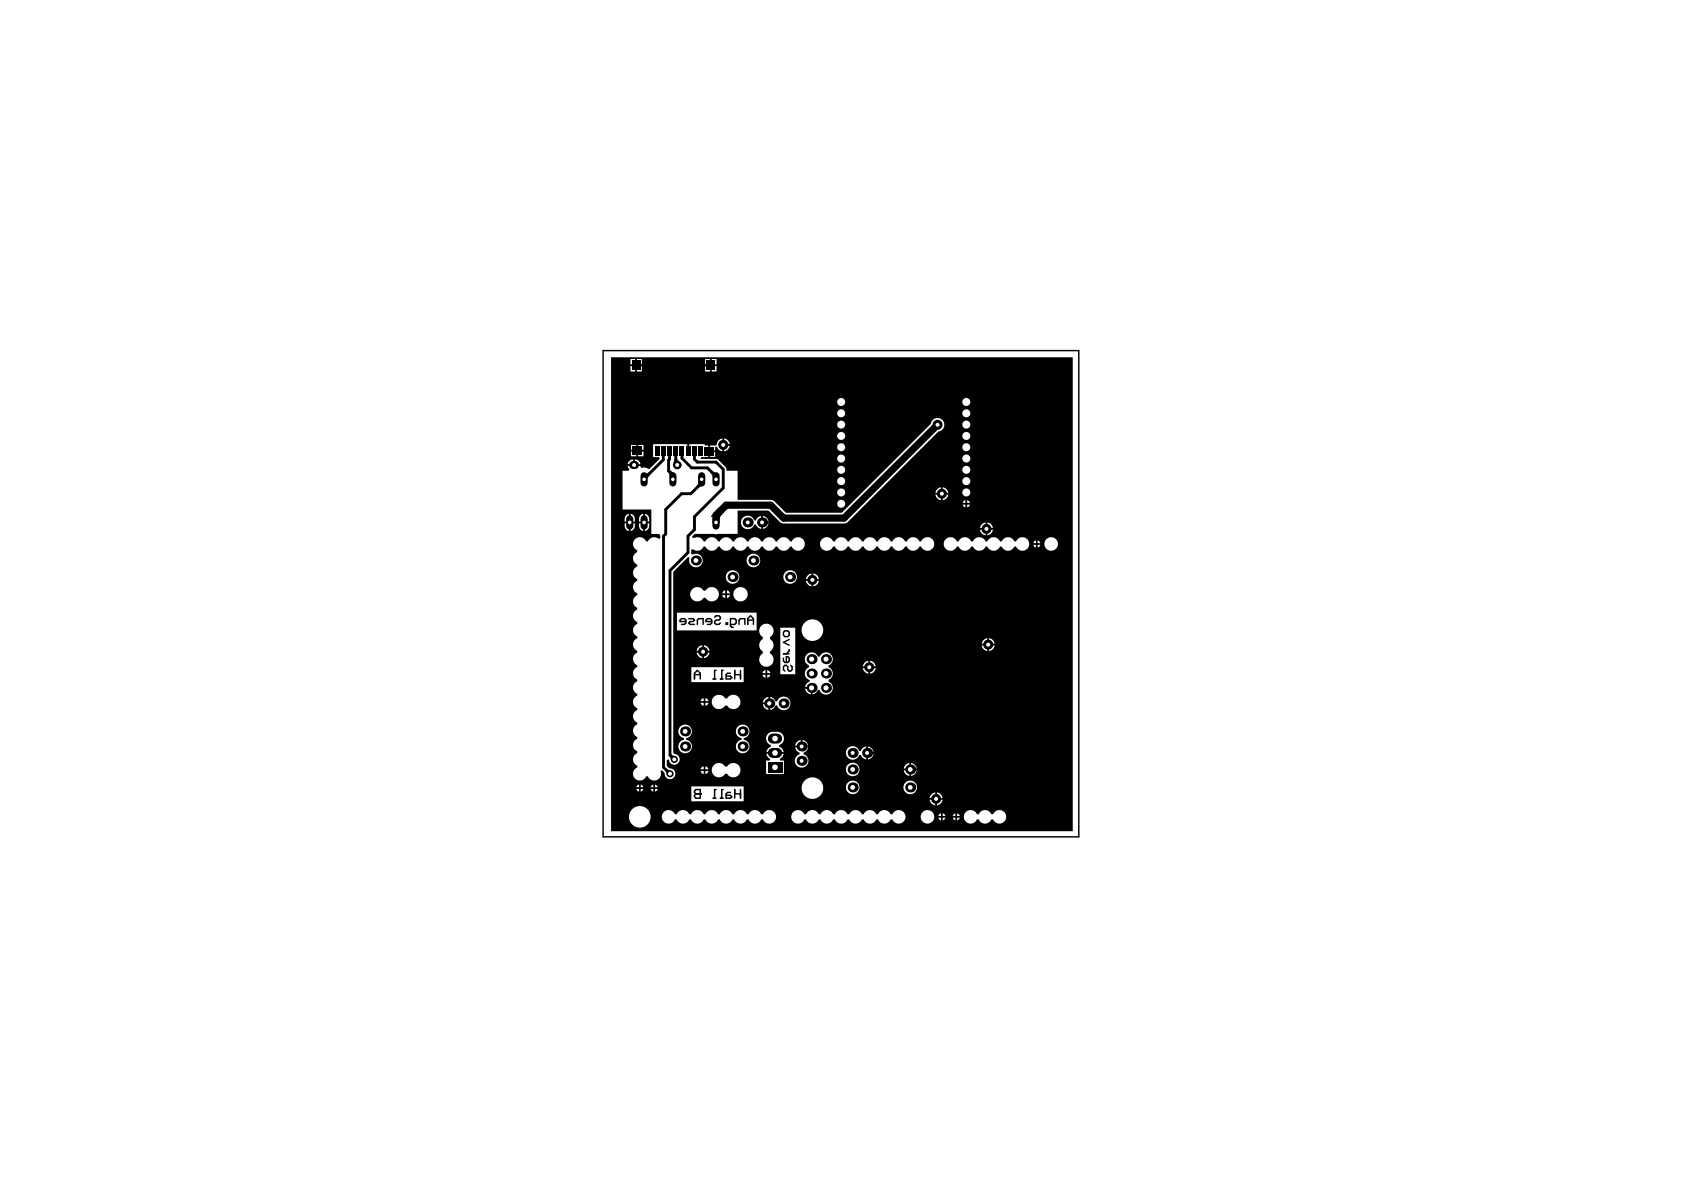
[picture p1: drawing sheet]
<svg xmlns="http://www.w3.org/2000/svg" width="297mm" height="210mm" viewBox="0 0 297 210" stroke-linecap="round" stroke-linejoin="round" font-family="sans-serif">
<g fill="#000">
<path d="M114 83.4l.1 .1 .4-.3 .1 .6-.3 .4-.1 .4zM117.8 83.3l.4-.4 .6 .4-.7 .6v-.2zM118.9 81.3l.5-.2 .2 .4-.7 .3zM118.9 81l.5-.2 .1 .3 .3 .2-1 .4zM123.1 85.1l.8 .7h-.3l-.4 .3-.4-.3 .3-.4zM125.6 83l.4 .3h.3l-.6 .8v-.2l-.4-.5zM126.8 89.5l1 .8a1.98 1.98 0 0 0-.9 1.6v.1l-1-1-.5 .1zM117.3 136l.4-.4 .5 .2-.7 .7zM118.1 133.4l.3-.3 .5 .2-.6 .6z"/>
<path d="M107.8 63v83.6h81.4v-83.6zM124.4 63.3h.8v1h-.8zM111.2 63.3h.9v1h-.9zM112.4 63.3h.8v1h-.8zM125.5 63.3h.9v1h-.9zM111.2 64.6h.9v.9h-.9zM112.4 64.6h.8v.9h-.8zM124.4 64.6h.8v.9h-.8zM125.5 64.6h.9v.9h-.9zM147.7 70.9a.71 .71 0 0 1 1.4 0 .71 .71 0 0 1-1.4 0zM169.7 70.9a.75 .75 0 0 1 1.5 0 .75 .75 0 0 1-1.5 0zM147.7 72.9a.71 .71 0 0 1 1.4 0 .71 .71 0 0 1-1.4 0zM169.7 72.9a.75 .75 0 0 1 1.5 0 .75 .75 0 0 1-1.5 0zM147.7 74.9a.71 .71 0 0 1 1.4 0 .71 .71 0 0 1-1.4 0zM169.7 74.9a.75 .75 0 0 1 1.5 0 .75 .75 0 0 1-1.5 0zM147.7 76.9a.71 .71 0 0 1 1.4 0 .71 .71 0 0 1-1.4 0zM169.7 76.9a.75 .75 0 0 1 1.5 0 .75 .75 0 0 1-1.5 0zM127.7 77.3l.2 .1a1.12 1.12 0 0 1 .8 .9h-1zM111.3 78.5h1v.8h-1zM112.6 78.5h.9v.8h-.9zM125.2 78.6l1.2-.1a1.35 1.35 0 0 1 1-1.2v2.3a1.18 1.18 0 0 1-1-.8l-.3 .1v.5h-.9zM147.7 78.9a.71 .71 0 0 1 1.4 0 .71 .71 0 0 1-1.4 0zM169.7 78.9a.75 .75 0 0 1 1.5 0 .75 .75 0 0 1-1.5 0zM127.7 78.6h1v.2a1.13 1.13 0 0 1-1 .8zM111.3 79.6h1v.9h-1zM112.6 79.6h.9v.9h-.9zM125.2 79.7h.9v.9h-.9zM147.7 80.9a.71 .71 0 0 1 1.4 0 .71 .71 0 0 1-1.4 0zM169.7 80.9a.75 .75 0 0 1 1.5 0 .75 .75 0 0 1-1.5 0zM111 81.3l.7-.3v.9h-1zM112 81l.7 .3 .3 .6h-1zM147.7 82.9a.71 .71 0 0 1 1.4 0 .71 .71 0 0 1-1.4 0zM169.7 82.9a.75 .75 0 0 1 1.5 0 .75 .75 0 0 1-1.5 0zM147.7 84.9a.71 .71 0 0 1 1.4 0 .71 .71 0 0 1-1.4 0zM169.7 84.9a.75 .75 0 0 1 1.5 0 .75 .75 0 0 1-1.5 0zM165.3 86.3l.7-.3v.9h-1zM166.3 86h.1a1.12 1.12 0 0 1 .9 .9h-1zM147.7 86.9a.71 .71 0 0 1 1.4 0 .71 .71 0 0 1-1.4 0zM169.7 86.9a.75 .75 0 0 1 1.5 0 .75 .75 0 0 1-1.5 0zM165 87.2h1v1h-.2a1.12 1.12 0 0 1-.8-1zM166.3 87.2h1l-.1 .2a1.13 1.13 0 0 1-.9 .8zM170 88.4l.3-.2v.5h-.5zM170.6 88.2l.3 .2 .2 .3h-.5zM169.8 89h.5v.5l-.3-.2zM170.6 89h.5l-.2 .3-.3 .2zM147.7 88.9a.71 .71 0 0 1 1.4 0 .71 .71 0 0 1-1.4 0zM131 91.3a1.25 1.25 0 0 1 2.1 .5h.2a1.1 1.1 0 0 1 1-.8v2.3h-.2a1.12 1.12 0 0 1-.8-.8h-.2a1.22 1.22 0 0 1-1.8 .7 1.22 1.22 0 0 1-.3-1.9zM110.4 90.9l.5-.3v1.4h-.7a1.23 1.23 0 0 1 .2-1.1zM113 90.9l.5-.3v1.4h-.8a1.23 1.23 0 0 1 .3-1.1zM134.6 91h.1a1.12 1.12 0 0 1 .9 1h-1zM113.8 90.6l.4 .3a1.23 1.23 0 0 1 .3 1.1h-.7zM111.2 90.6l.5 .3a1.23 1.23 0 0 1 .3 1.1h-.8zM173.2 92.5l.6-.3v.9h-.9zM174.2 92.2h.1a1.13 1.13 0 0 1 .8 .9h-.9zM134.6 92.3h1l-.1 .2a1.13 1.13 0 0 1-.9 .8zM110.2 92.3h.7v1.4l-.5-.3a1.23 1.23 0 0 1-.2-1.1zM112.7 92.3h.8v1.4l-.5-.3a1.23 1.23 0 0 1-.3-1.1zM113.8 92.3h.7a1.04 1.04 0 0 1-.7 1.4zM111.2 92.3h.8a1.04 1.04 0 0 1-.8 1.4zM109.8 83h1.1l.1-.3-.3-.5h2.3l-.1 .1 .3 .2a1.4 1.4 0 0 1 1.3 .3l1.9-1.9-.1-.3h-1.1v-2.3h5.8l.2 .1v1.1h.3v-1.1l2.8-.1v.3h.6v2h-1.2l-.1 .3 2.9 .1 1.5 1.4 .1 .6h2v5.2h6.1l.4 .2 2 2h9.9l15.7-15.6a1.2 1.2 0 0 1 1.2-1.1 1.2 1.2 0 0 1 1.2 1.2 1.2 1.2 0 0 1-1.1 1.2l-16.1 16.1-.5 .1h-10.7l-.6-.2-2-2h-5.5v4.1h-7.6l-.5 .5 .4 .2a1.19 1.19 0 0 1 1.7 .6h.3l.1-.1a1.19 1.19 0 0 1 1.1-.6 1.19 1.19 0 0 1 1 .7h.4v-.1a1.19 1.19 0 0 1 1.2-.6 1.19 1.19 0 0 1 1 .7h.3l.1-.1a1.19 1.19 0 0 1 1.1-.6 1.19 1.19 0 0 1 1 .7h.3l.1-.1a1.19 1.19 0 0 1 1.1-.6 1.19 1.19 0 0 1 1.1 .7h.3v-.1a1.19 1.19 0 0 1 1.2-.6 1.19 1.19 0 0 1 1 .7h.3l.1-.1a1.19 1.19 0 0 1 1.1-.6 1.19 1.19 0 0 1 1 .7h.4v-.1a1.2 1.2 0 0 1 1.9-.3 1.2 1.2 0 0 1-.1 1.8 1.2 1.2 0 0 1-1.8-.5h-.4v.2a1.19 1.19 0 0 1-1.2 .6 1.19 1.19 0 0 1-1-.8h-.3l-.1 .2a1.19 1.19 0 0 1-1.1 .6 1.19 1.19 0 0 1-1-.8h-.3l-.1 .2a1.19 1.19 0 0 1-1.1 .6 1.19 1.19 0 0 1-1.1-.8h-.3v.2a1.19 1.19 0 0 1-1.2 .6 1.19 1.19 0 0 1-1-.8h-.3l-.1 .2a1.19 1.19 0 0 1-1.1 .6 1.19 1.19 0 0 1-1-.8h-.4v.2a1.19 1.19 0 0 1-1.1 .6 1.19 1.19 0 0 1-1.1-.8h-.3l-.1 .2a1.19 1.19 0 0 1-1.8 .3l-.3 .1v.6l.2 .2a1.2 1.2 0 0 1 1.8 .8 1.2 1.2 0 0 1-1.2 1.5 1.2 1.2 0 0 1-1.1-1.7l-.2-.2-2.6 2.7v31.9l.1 .2a.94 .94 0 0 1 1 .9 .94 .94 0 0 1-.9 1 .94 .94 0 0 1-1-.9l-.1-.1-.3 .2v1l.4 .4a.98 .98 0 0 1 1.1 .9 .98 .98 0 0 1-1 1 .98 .98 0 0 1-.9-1.1l-.4-.4-.3 .1a1.19 1.19 0 0 1-.7 1.6 1.19 1.19 0 0 1-1.5-.7h-.3l-.1 .2a1.2 1.2 0 0 1-1.9 .2 1.2 1.2 0 0 1 .4-1.9v-.3l-.1-.1a1.19 1.19 0 0 1-.6-1.1 1.19 1.19 0 0 1 .7-1.1v-.3h-.1a1.19 1.19 0 0 1-.6-1.2 1.19 1.19 0 0 1 .7-1v-.3l-.1-.1a1.19 1.19 0 0 1-.6-1.1 1.19 1.19 0 0 1 .7-1v-.3l-.1-.1a1.19 1.19 0 0 1-.6-1.1 1.19 1.19 0 0 1 .7-1.1v-.3h-.1a1.19 1.19 0 0 1-.6-1.2 1.19 1.19 0 0 1 .7-1v-.3l-.1-.1a1.19 1.19 0 0 1-.6-1.1 1.19 1.19 0 0 1 .7-1v-.3l-.1-.1a1.19 1.19 0 0 1-.6-1.1 1.19 1.19 0 0 1 .7-1.1v-.3h-.1a1.19 1.19 0 0 1-.6-1.2 1.19 1.19 0 0 1 .7-1v-.3l-.1-.1a1.19 1.19 0 0 1-.6-1.1 1.19 1.19 0 0 1 .7-1v-.3l-.1-.1a1.19 1.19 0 0 1-.6-1.1 1.19 1.19 0 0 1 .7-1.1v-.3h-.1a1.19 1.19 0 0 1-.6-1.2 1.19 1.19 0 0 1 .7-1v-.3l-.1-.1a1.19 1.19 0 0 1-.6-1.1 1.19 1.19 0 0 1 .7-1v-.3l-.1-.1a1.19 1.19 0 0 1-.6-1.1 1.19 1.19 0 0 1 .7-1.1v-.3h-.1a1.19 1.19 0 0 1-.6-1.2 1.19 1.19 0 0 1 .7-1v-.3l-.1-.1a1.19 1.19 0 0 1-.6-1.1 1.19 1.19 0 0 1 .7-1v-.3l-.1-.1a1.2 1.2 0 0 1-.2-1.9 1.2 1.2 0 0 1 1.9 .4h.3l.1-.1a1.19 1.19 0 0 1 1.8-.4l.3-.1v-.4l-.2-.3h-1.4v-4.3h-5.1zM172.9 93.4h.9v1h-.1a1.12 1.12 0 0 1-.8-1zM174.2 93.4h.9v.2a1.13 1.13 0 0 1-.9 .8zM145 95.1a1.19 1.19 0 0 1 1.9 .4h.4a1.19 1.19 0 0 1 1.1-.7 1.19 1.19 0 0 1 1.1 .7h.3a1.19 1.19 0 0 1 1.1-.7 1.19 1.19 0 0 1 1.1 .7h.3a1.19 1.19 0 0 1 1.1-.7 1.19 1.19 0 0 1 1.2 .7h.3a1.19 1.19 0 0 1 1.1-.7 1.19 1.19 0 0 1 1.1 .7h.3a1.19 1.19 0 0 1 1.1-.7 1.19 1.19 0 0 1 1.1 .7h.4a1.19 1.19 0 0 1 1.1-.7 1.19 1.19 0 0 1 1.1 .7h.3a1.2 1.2 0 0 1 1.8-.5 1.2 1.2 0 0 1 0 1.9 1.2 1.2 0 0 1-1.8-.5h-.3a1.19 1.19 0 0 1-1.1 .8 1.19 1.19 0 0 1-1.1-.8h-.4a1.19 1.19 0 0 1-1.1 .8 1.19 1.19 0 0 1-1.1-.8h-.3a1.19 1.19 0 0 1-1.1 .8 1.19 1.19 0 0 1-1.1-.8h-.3a1.19 1.19 0 0 1-1.2 .8 1.19 1.19 0 0 1-1.1-.8h-.3a1.19 1.19 0 0 1-1.1 .8 1.19 1.19 0 0 1-1.1-.8h-.3a1.19 1.19 0 0 1-1.1 .8 1.19 1.19 0 0 1-1.1-.8h-.4a1.2 1.2 0 0 1-1.7 .6 1.2 1.2 0 0 1-.2-1.9zM166.8 95.1a1.19 1.19 0 0 1 2 .4h.3a1.19 1.19 0 0 1 1.1-.7 1.19 1.19 0 0 1 1.1 .7h.3a1.19 1.19 0 0 1 1.1-.7 1.19 1.19 0 0 1 1.1 .7h.4a1.19 1.19 0 0 1 1.1-.7 1.19 1.19 0 0 1 1.1 .7h.3a1.19 1.19 0 0 1 1.1-.7 1.19 1.19 0 0 1 1.1 .7h.3a1.2 1.2 0 0 1 1.9-.5 1.2 1.2 0 0 1 0 1.9 1.2 1.2 0 0 1-1.9-.5h-.3a1.19 1.19 0 0 1-1.1 .8 1.19 1.19 0 0 1-1.1-.8h-.3a1.19 1.19 0 0 1-1.1 .8 1.19 1.19 0 0 1-1.1-.8h-.4a1.19 1.19 0 0 1-1.1 .8 1.19 1.19 0 0 1-1.1-.8h-.3a1.19 1.19 0 0 1-1.1 .8 1.19 1.19 0 0 1-1.1-.8h-.3a1.2 1.2 0 0 1-1.8 .6 1.2 1.2 0 0 1-.2-1.9zM182.4 95.5l.3-.2v.5h-.4zM183 95.3l.3 .2 .2 .3h-.5zM182.3 96.1h.4v.5l-.3-.2zM183 96.1h.5l-.2 .3-.3 .2zM184.2 96a1.2 1.2 0 0 1 2.4 0 1.2 1.2 0 0 1-2.4 0zM131.7 98.9a1.2 1.2 0 0 1 2.4 0 1.2 1.2 0 0 1-2.4 0zM142.5 101.5l.6-.3v.9h-.9zM143.5 101.2h.1a1.12 1.12 0 0 1 .8 .9h-.9zM128 101.8a1.2 1.2 0 0 1 2.4 0 1.2 1.2 0 0 1-2.4 0zM138.2 101.8a1.2 1.2 0 0 1 2.4 0 1.2 1.2 0 0 1-2.4 0zM142.2 102.4h.9v1h-.1a1.12 1.12 0 0 1-.8-1zM143.5 102.4h.9v.2a1.13 1.13 0 0 1-.9 .8zM122.1 103.9a1.27 1.27 0 0 1 2 .3h.3a1.27 1.27 0 0 1 2-.4 1.27 1.27 0 0 1 0 2 1.27 1.27 0 0 1-2-.4h-.3a1.27 1.27 0 0 1-1.9 .4 1.27 1.27 0 0 1-.1-1.9zM127.6 104.3l.3-.2v.6h-.5zM128.2 104.1l.4 .2 .2 .4h-.6zM127.4 105h.5v.5l-.3-.2zM128.2 105h.6l-.2 .3-.4 .2zM129.3 104.8a1.3 1.3 0 0 1 2.6 0 1.3 1.3 0 0 1-2.6 0zM119.4 108.1h14.1v3.1h-14.1zM141.4 111.2a1.91 1.91 0 0 1 3.8 0 1.91 1.91 0 0 1-3.8 0zM173.5 112.9l.7-.3v1h-1zM174.5 112.6h.1a1.12 1.12 0 0 1 .8 1h-.9zM123.2 114.1l.7-.3v1h-1zM124.2 113.8h.1a1.12 1.12 0 0 1 .8 1h-.9zM173.2 113.9h1v.9h-.2a1.12 1.12 0 0 1-.8-.9zM174.5 113.9h.9v.1a1.13 1.13 0 0 1-.9 .8zM142.3 115.4a1.19 1.19 0 0 1 2 .4h.3a1.19 1.19 0 0 1 1.9-.4 1.19 1.19 0 0 1-.4 2v.3a1.18 1.18 0 0 1 .8 1.1 1.18 1.18 0 0 1-.8 1.1v.3a1.21 1.21 0 0 1 .4 2.1 1.21 1.21 0 0 1-2-.6h-.3a1.1 1.1 0 0 1-.9 .8v-1.2h-.1v-.1h-1.2v-.2a1.12 1.12 0 0 1 .8-.7v-.3a1.23 1.23 0 0 1-.8-1.1 1.23 1.23 0 0 1 .7-1.2v-.3a1.19 1.19 0 0 1-.4-2zM122.9 115.1h1v1h-.2a1.13 1.13 0 0 1-.8-1zM124.2 115.1h.9v.1a1.13 1.13 0 0 1-.9 .9zM152.5 116.9l.7-.3v.9h-1zM153.5 116.6h.1a1.12 1.12 0 0 1 .9 .9h-1zM134.3 110.4a1.27 1.27 0 0 1 1.9 .1 1.27 1.27 0 0 1-.4 1.9v.3a1.27 1.27 0 0 1 0 2.2v.3a1.27 1.27 0 0 1 .4 2 1.27 1.27 0 0 1-2 0 1.27 1.27 0 0 1 .4-2v-.3a1.27 1.27 0 0 1 0-2.2v-.3a1.27 1.27 0 0 1-.3-2zM134.7 118.4l.3-.2v.5h-.5zM135.3 118.2l.4 .2 .2 .3h-.6zM152.2 117.8h1v1h-.2a1.12 1.12 0 0 1-.8-1zM153.5 117.8h1l-.1 .2a1.13 1.13 0 0 1-.9 .8zM137.6 110.7h2.7v8.2h-2.7zM134.5 119h.5v.6l-.3-.2zM135.3 119h.6l-.2 .4-.4 .2zM121.9 117.7h9.3v2.6h-9.3zM142 121.5h1v1l-.1-.1a1.12 1.12 0 0 1-.9-.9zM125.9 122.9a1.27 1.27 0 0 1 2 .3h.3a1.27 1.27 0 0 1 2-.4 1.27 1.27 0 0 1 0 2 1.27 1.27 0 0 1-2-.4h-.3a1.27 1.27 0 0 1-1.9 .4 1.27 1.27 0 0 1-.1-1.9zM123.8 123.3l.3-.2v.6h-.5zM124.4 123.1l.4 .2 .2 .4h-.6zM134.9 123.3l.6-.4v1h-.9zM123.6 124h.5v.5l-.3-.2zM124.4 124h.6l-.2 .3-.4 .2zM134.6 124.2h.9v1h-.1a1.12 1.12 0 0 1-.8-1zM135.8 122.9l.2 .1a1.12 1.12 0 0 1 .8 .7h.2a1.22 1.22 0 0 1 1.9-.6 1.22 1.22 0 0 1 0 2 1.22 1.22 0 0 1-1.9-.7h-.2a1.1 1.1 0 0 1-1 .8zM140.6 130.9l.6-.4v1h-.9zM141.5 130.5l.2 .1a1.13 1.13 0 0 1 .8 .9h-1zM149.6 132a1.25 1.25 0 0 1 2 .5l.3-.1a1.1 1.1 0 0 1 .9-.7v2.2h-.2a1.12 1.12 0 0 1-.7-.7h-.3a1.22 1.22 0 0 1-1.8 .7 1.22 1.22 0 0 1-.2-1.9zM153.1 131.7h.1a1.12 1.12 0 0 1 .9 1h-1zM135.5 129.4a1.98 1.98 0 0 1 2.6 .3 1.26 1.26 0 0 1-.7 1.8l.1 .2a1.1 1.1 0 0 1 .7 1h-3v-.2a1.12 1.12 0 0 1 .8-.8v-.2a1.25 1.25 0 0 1-.5-2.1zM120 128.2a1.2 1.2 0 0 1 1.9 .3 1.2 1.2 0 0 1-.9 1.7v.3a1.2 1.2 0 0 1 .9 1.8 1.2 1.2 0 0 1-2.1 0 1.2 1.2 0 0 1 .9-1.8v-.3a1.19 1.19 0 0 1-1-.8 1.19 1.19 0 0 1 .3-1.2zM130.1 128.2a1.2 1.2 0 0 1 2 .3 1.2 1.2 0 0 1-.9 1.7v.3a1.2 1.2 0 0 1 .8 1.8 1.2 1.2 0 0 1-2 0 1.2 1.2 0 0 1 .8-1.8v-.3a1.19 1.19 0 0 1-1-.8 1.19 1.19 0 0 1 .3-1.2zM153.1 133h1v.1a1.13 1.13 0 0 1-1 .8zM125.9 135a1.27 1.27 0 0 1 2 .2h.3a1.27 1.27 0 0 1 2-.3 1.27 1.27 0 0 1 0 1.9 1.27 1.27 0 0 1-2-.3h-.3a1.27 1.27 0 0 1-1.9 .4 1.27 1.27 0 0 1-.1-1.9zM140.3 131.8h2.2v.2a1.12 1.12 0 0 1-.7 .8v.2a1.22 1.22 0 0 1 .6 1.9 1.22 1.22 0 0 1-2 0 1.22 1.22 0 0 1 .6-1.9v-.2a1.1 1.1 0 0 1-.7-1zM159.7 134.9l.7-.3v1h-1zM160.7 134.6h.2a1.12 1.12 0 0 1 .8 1h-1zM123.8 135.3l.3-.1v.5h-.5zM124.4 135.2l.4 .1 .2 .4h-.6zM135.2 133h3l-.1 .4-.5 .4v.4h.7v2.3h-3.2v-2.3h.7l.1-.4-.6-.4zM123.6 136h.5v.5l-.3-.2zM124.4 136h.6l-.2 .3-.4 .2zM159.4 135.9h1v1l-.1-.1a1.12 1.12 0 0 1-.9-.9zM160.7 135.9h1v.1a1.13 1.13 0 0 1-1 .9zM149.2 135.7a1.2 1.2 0 0 1 2.4 0 1.2 1.2 0 0 1-2.4 0zM112.4 138.6l.3-.2v.5h-.5zM114.9 138.6l.3-.2v.5h-.4zM113 138.4l.3 .2 .2 .3h-.5zM115.5 138.4l.3 .2 .2 .3h-.5zM112.2 139.2h.5v.4l-.3-.1zM114.8 139.2h.4v.4l-.3-.1zM113 139.2h.5l-.2 .3-.3 .1zM115.5 139.2h.5l-.2 .3-.3 .1zM149.2 138.9a1.2 1.2 0 0 1 2.4 0 1.2 1.2 0 0 1-2.4 0zM159.4 138.9a1.2 1.2 0 0 1 2.4 0 1.2 1.2 0 0 1-2.4 0zM164.3 140.1l.7-.3v1h-1zM165.3 139.8h.1a1.13 1.13 0 0 1 .9 1h-1zM141.4 139a1.91 1.91 0 0 1 3.8 0 1.91 1.91 0 0 1-3.8 0zM121.9 138.7h9.3v2.6h-9.3zM164 141.1h1v.9h-.2a1.13 1.13 0 0 1-.8-.9zM165.3 141.1h1l-.1 .1a1.13 1.13 0 0 1-.9 .8zM117.1 143.2a1.19 1.19 0 0 1 1.9 .4h.4a1.19 1.19 0 0 1 1.1-.7 1.19 1.19 0 0 1 1.1 .7h.3a1.19 1.19 0 0 1 1.1-.7 1.19 1.19 0 0 1 1.1 .7h.3a1.19 1.19 0 0 1 1.1-.7 1.19 1.19 0 0 1 1.1 .7h.4a1.19 1.19 0 0 1 1.1-.7 1.19 1.19 0 0 1 1.1 .7h.3a1.19 1.19 0 0 1 1.1-.7 1.19 1.19 0 0 1 1.1 .7h.3a1.19 1.19 0 0 1 1.2-.7 1.19 1.19 0 0 1 1.1 .7h.3a1.2 1.2 0 0 1 1.8-.5 1.2 1.2 0 0 1 0 1.9 1.2 1.2 0 0 1-1.8-.5h-.3a1.19 1.19 0 0 1-1.1 .8 1.19 1.19 0 0 1-1.2-.8h-.3a1.19 1.19 0 0 1-1.1 .8 1.19 1.19 0 0 1-1.1-.8h-.3a1.19 1.19 0 0 1-1.1 .8 1.19 1.19 0 0 1-1.1-.8h-.4a1.19 1.19 0 0 1-1.1 .8 1.19 1.19 0 0 1-1.1-.8h-.3a1.19 1.19 0 0 1-1.1 .8 1.19 1.19 0 0 1-1.1-.8h-.3a1.19 1.19 0 0 1-1.1 .8 1.19 1.19 0 0 1-1.1-.8h-.4a1.2 1.2 0 0 1-1.7 .6 1.2 1.2 0 0 1-.2-1.9zM139.9 143.2a1.19 1.19 0 0 1 2 .4h.3a1.19 1.19 0 0 1 1.1-.7 1.19 1.19 0 0 1 1.1 .7h.3a1.19 1.19 0 0 1 1.1-.7 1.19 1.19 0 0 1 1.1 .7h.4a1.19 1.19 0 0 1 1.1-.7 1.19 1.19 0 0 1 1.1 .7h.3a1.19 1.19 0 0 1 1.1-.7 1.19 1.19 0 0 1 1.1 .7h.3a1.19 1.19 0 0 1 1.1-.7 1.19 1.19 0 0 1 1.2 .7h.3a1.19 1.19 0 0 1 1.1-.7 1.19 1.19 0 0 1 1.1 .7h.3a1.2 1.2 0 0 1 1.9-.5 1.2 1.2 0 0 1 0 1.9 1.2 1.2 0 0 1-1.9-.5h-.3a1.19 1.19 0 0 1-1.1 .8 1.19 1.19 0 0 1-1.1-.8h-.3a1.19 1.19 0 0 1-1.2 .8 1.19 1.19 0 0 1-1.1-.8h-.3a1.19 1.19 0 0 1-1.1 .8 1.19 1.19 0 0 1-1.1-.8h-.3a1.19 1.19 0 0 1-1.1 .8 1.19 1.19 0 0 1-1.1-.8h-.4a1.19 1.19 0 0 1-1.1 .8 1.19 1.19 0 0 1-1.1-.8h-.3a1.19 1.19 0 0 1-1.1 .8 1.19 1.19 0 0 1-1.1-.8h-.3a1.2 1.2 0 0 1-1.8 .6 1.2 1.2 0 0 1-.2-1.9zM170.4 143.2a1.19 1.19 0 0 1 1.9 .4h.3a1.19 1.19 0 0 1 1.1-.7 1.19 1.19 0 0 1 1.1 .7h.4a1.2 1.2 0 0 1 1.8-.5 1.2 1.2 0 0 1 0 1.9 1.2 1.2 0 0 1-1.8-.5h-.4a1.19 1.19 0 0 1-1.1 .8 1.19 1.19 0 0 1-1.1-.8h-.3a1.2 1.2 0 0 1-1.8 .6 1.2 1.2 0 0 1-.1-1.9zM165.7 143.6l.3-.1v.4h-.5zM168.2 143.6l.3-.1v.4h-.4zM166.3 143.5l.3 .1 .2 .3h-.5zM168.8 143.5l.3 .1 .2 .3h-.5zM165.5 144.2h.5v.5l-.3-.2zM168.1 144.2h.4v.5l-.3-.2zM166.3 144.2h.5l-.2 .3-.3 .2zM168.8 144.2h.5l-.2 .3-.3 .2zM162.4 144.1a1.2 1.2 0 0 1 2.4 0 1.2 1.2 0 0 1-2.4 0zM110.9 144.1a1.95 1.95 0 0 1 3.9 0 1.95 1.95 0 0 1-3.9 0z"/>
<circle cx="143.3" cy="102.3" r=".89"/>
</g>
<path d="M117 79.5v1.6l-3 2.9h-.4M118.1 79.5v1.5l-.2 .2v1.9l.7 .6v.5M119.2 79.5v2.5M120.3 79.5v1.3l1.7 1.7h2.8l1.5 1.5M122.5 79.5v1.5l.5 .5h3.3l1.3 1.3v3.3l-5.1 5v2.3l-1.1 1.2v2.9l-3.2 3.1v32.6l.7 .7M119.2 82h.1M119.2 82h.3M123.8 84.6v.6l-1.9 1.9h-1.7l-2.8 2.8v4.3l-.4 .4v40.7l1.2 1.2" fill="none" stroke="#000" stroke-width=".51"/>
<g fill="none" stroke="#000" stroke-width=".25">
<path d="M106.4 61.8h83.9v85.8h-83.9zM121 109.6h-1v-.2l.2-.3h.5l.3 .3v.5l-.3 .2h-.5M121.5 109.1h.7l.3 .3-.3 .2h-.5l-.2 .3 .2 .2h.8M122.5 119.8v-1l.5-.6 .5 .6v1M122.5 119h1M123 110.1v-.7l.3-.3h.7v1M125.5 109.6h-1v-.2l.3-.3h.5l.2 .3v.5l-.2 .2h-.5M125.8 119.8h.5M126.1 108.9l.2-.3h.5l.3 .3v.2l-.3 .3h-.5l-.2 .2v.3l.2 .2h.5l.3-.2M126.3 118.2h-.3v1.6M127.1 119.8h.5M127.6 118.2h-.3v1.6"/>
<path d="M128.1 109.9h.2v.2h-.2zM128.8 118.8h-.5l-.2 .2v.8h.7l.3-.3-.3-.2h-.7M128.8 110.1h.8l.3-.2v-.5l-.3-.3h-.8v1.3l.3 .2h.2M129.6 118.2v1.6M129.6 119h1M130.4 110.1v-.7l.2-.3h.8v1M130.6 118.2v1.6M131.9 110.1v-1l.5-.5 .5 .5v1M131.9 109.4h1M138.2 116.1v.5l.2 .3h.6l.2-.3v-.5l-.2-.3h-.3v1.1M138.2 111.5l.2-.2h.6l.2 .2v.5l-.2 .3h-.6l-.2-.3zM138.2 115.3h1"/>
<path d="M139.2 114.6v.2l-.5 .5M139.2 112.8l-1 .5 1 .5M139.5 117.4l.2 .2v.5l-.2 .3h-.3l-.2-.3v-.5l-.3-.2h-.3l-.2 .2v.5l.2 .3M122.5 139.5l.3-.2h.7v1.5h-.7l-.3-.3v-.2l.3-.3-.3-.2zM126.3 139.3h-.3v1.5M127.6 139.3h-.3v1.5M128.8 139.8h-.5l-.2 .2v.8h.7l.3-.3-.3-.2h-.7M129.6 139.3v1.5M130.6 139.3v1.5M122.8 140h.7M123.5 140h.1M125.8 140.8h.5"/>
<path d="M127.1 140.8h.5M129.6 140h1"/>
</g>
<path d="M165.4 74.9l-16.5 16.5h-10.7l-2.3-2.3h-7.8l-1.8 1.8v1.3" fill="none" stroke="#000" stroke-width="1.3"/>
<circle cx="143.3" cy="102.3" r=".36" fill="#fff"/>
<circle cx="166.1" cy="87.1" r=".89" fill="#000"/>
<circle cx="166.1" cy="87.1" r=".36" fill="#fff"/>
<circle cx="127.6" cy="78.5" r=".89" fill="#000"/>
<circle cx="127.6" cy="78.5" r=".36" fill="#fff"/>
<circle cx="119.5" cy="82" r=".76" fill="#000"/>
<circle cx="119.5" cy="82" r=".36" fill="#fff"/>
<circle cx="165.4" cy="74.9" r=".89" fill="#000"/>
<circle cx="165.4" cy="74.9" r=".36" fill="#fff"/>
<circle cx="118.9" cy="133.9" r=".63" fill="#000"/>
<circle cx="118.9" cy="133.9" r=".36" fill="#fff"/>
<circle cx="118.2" cy="136.5" r=".63" fill="#000"/>
<circle cx="118.2" cy="136.5" r=".36" fill="#fff"/>
<circle cx="165.1" cy="140.9" r=".89" fill="#000"/>
<circle cx="165.1" cy="140.9" r=".36" fill="#fff"/>
<circle cx="124" cy="115" r=".89" fill="#000"/>
<circle cx="124" cy="115" r=".36" fill="#fff"/>
<circle cx="174.3" cy="113.7" r=".89" fill="#000"/>
<circle cx="174.3" cy="113.7" r=".36" fill="#fff"/>
<circle cx="153.3" cy="117.7" r=".89" fill="#000"/>
<circle cx="153.3" cy="117.7" r=".36" fill="#fff"/>
<circle cx="174" cy="93.3" r=".89" fill="#000"/>
<circle cx="174" cy="93.3" r=".36" fill="#fff"/>
<path d="M118.7 83.9v1.3" fill="none" stroke="#000" stroke-width="1.3"/>
<circle cx="118.7" cy="84.6" r=".32" fill="#fff"/>
<path d="M111.1 91.5v1.3" fill="none" stroke="#000" stroke-width="1.3"/>
<circle cx="111.1" cy="92.2" r=".32" fill="#fff"/>
<circle cx="135.7" cy="124.1" r=".89" fill="#000"/>
<circle cx="135.7" cy="124.1" r=".38" fill="#fff"/>
<circle cx="138.2" cy="124.1" r=".89" fill="#000"/>
<circle cx="138.2" cy="124.1" r=".38" fill="#fff"/>
<circle cx="139.4" cy="101.8" r=".89" fill="#000"/>
<circle cx="139.4" cy="101.8" r=".42" fill="#fff"/>
<circle cx="129.2" cy="101.8" r=".89" fill="#000"/>
<circle cx="129.2" cy="101.8" r=".42" fill="#fff"/>
<circle cx="160.6" cy="138.9" r=".89" fill="#000"/>
<circle cx="160.6" cy="138.9" r=".42" fill="#fff"/>
<circle cx="150.4" cy="138.9" r=".89" fill="#000"/>
<circle cx="150.4" cy="138.9" r=".42" fill="#fff"/>
<circle cx="152.9" cy="132.8" r=".89" fill="#000"/>
<circle cx="152.9" cy="132.8" r=".35" fill="#fff"/>
<circle cx="150.4" cy="132.8" r=".89" fill="#000"/>
<circle cx="150.4" cy="132.8" r=".35" fill="#fff"/>
<circle cx="143.3" cy="139" r=".8" fill="#000"/>
<circle cx="143.3" cy="139" r="1.6" fill="#fff"/>
<circle cx="143.2" cy="121.3" r=".89" fill="#000"/>
<circle cx="143.2" cy="121.3" r=".45" fill="#fff"/>
<circle cx="145.7" cy="121.3" r=".89" fill="#000"/>
<circle cx="145.7" cy="121.3" r=".45" fill="#fff"/>
<circle cx="143.2" cy="118.8" r=".89" fill="#000"/>
<circle cx="143.2" cy="118.8" r=".45" fill="#fff"/>
<circle cx="145.7" cy="118.8" r=".89" fill="#000"/>
<circle cx="145.7" cy="118.8" r=".45" fill="#fff"/>
<circle cx="143.2" cy="116.3" r=".89" fill="#000"/>
<circle cx="143.2" cy="116.3" r=".45" fill="#fff"/>
<circle cx="145.7" cy="116.3" r=".89" fill="#000"/>
<circle cx="145.7" cy="116.3" r=".45" fill="#fff"/>
<path d="M136.3 132.8h.8" fill="none" stroke="#000" stroke-width="1.8"/>
<circle cx="136.7" cy="132.8" r=".5" fill="#fff"/>
<path d="M136.3 130.3h.8" fill="none" stroke="#000" stroke-width="1.8"/>
<circle cx="136.7" cy="130.3" r=".5" fill="#fff"/>
<circle cx="134.4" cy="92.2" r=".89" fill="#000"/>
<circle cx="134.4" cy="92.2" r=".35" fill="#fff"/>
<circle cx="131" cy="131.7" r=".89" fill="#000"/>
<circle cx="131" cy="131.7" r=".42" fill="#fff"/>
<path d="M126.3 91.5v1.3" fill="none" stroke="#000" stroke-width="1.3"/>
<circle cx="126.3" cy="92.2" r=".32" fill="#fff"/>
<circle cx="131.9" cy="92.2" r=".89" fill="#000"/>
<circle cx="131.9" cy="92.2" r=".35" fill="#fff"/>
<path d="M126.3 83.9v1.3" fill="none" stroke="#000" stroke-width="1.3"/>
<circle cx="126.3" cy="84.6" r=".32" fill="#fff"/>
<circle cx="120.8" cy="131.7" r=".89" fill="#000"/>
<circle cx="120.8" cy="131.7" r=".42" fill="#fff"/>
<circle cx="122.7" cy="98.9" r=".89" fill="#000"/>
<circle cx="122.7" cy="98.9" r=".42" fill="#fff"/>
<path d="M123.8 83.9v1.3" fill="none" stroke="#000" stroke-width="1.3"/>
<circle cx="123.8" cy="84.6" r=".32" fill="#fff"/>
<circle cx="119.5" cy="82" r=".6" fill="#000"/>
<circle cx="119.5" cy="82" r=".35" fill="#fff"/>
<path d="M113.6 91.5v1.3" fill="none" stroke="#000" stroke-width="1.3"/>
<circle cx="113.6" cy="92.2" r=".32" fill="#fff"/>
<path d="M113.6 83.9v1.3" fill="none" stroke="#000" stroke-width="1.3"/>
<circle cx="113.6" cy="84.6" r=".32" fill="#fff"/>
<path d="M111.7 82h.3" fill="none" stroke="#000" stroke-width="1.4"/>
<circle cx="111.8" cy="82" r=".35" fill="#fff"/>
<circle cx="160.6" cy="135.7" r=".89" fill="#000"/>
<circle cx="160.6" cy="135.7" r=".42" fill="#fff"/>
<circle cx="150.4" cy="135.7" r=".89" fill="#000"/>
<circle cx="150.4" cy="135.7" r=".42" fill="#fff"/>
<circle cx="143.3" cy="111.2" r=".8" fill="#000"/>
<circle cx="143.3" cy="111.2" r="1.6" fill="#fff"/>
<path d="M135.4 134.5h2.6v1.7h-2.6z" fill-rule="evenodd" fill="#000"/>
<circle cx="136.7" cy="135.3" r=".5" fill="#fff"/>
<circle cx="131" cy="129" r=".89" fill="#000"/>
<circle cx="131" cy="129" r=".42" fill="#fff"/>
<circle cx="120.8" cy="129" r=".89" fill="#000"/>
<circle cx="120.8" cy="129" r=".42" fill="#fff"/>
<circle cx="119.2" cy="96" r=".8" fill="#000"/>
<circle cx="119.2" cy="96" r="1.6" fill="#fff"/>
<circle cx="112.9" cy="144.1" r=".8" fill="#000"/>
<circle cx="112.9" cy="144.1" r="1.6" fill="#fff"/>
<circle cx="141.4" cy="134.2" r=".89" fill="#000"/>
<circle cx="141.4" cy="134.2" r=".35" fill="#fff"/>
<circle cx="141.4" cy="131.7" r=".89" fill="#000"/>
<circle cx="141.4" cy="131.7" r=".35" fill="#fff"/>
<circle cx="132.9" cy="98.9" r=".89" fill="#000"/>
<circle cx="132.9" cy="98.9" r=".42" fill="#fff"/>
<g fill="#000">
<path d="M111.5 63.6h1.5v1.7h-1.5z" fill-rule="evenodd"/>
<path d="M124.6 63.6h1.5v1.7h-1.5z" fill-rule="evenodd"/>
<path d="M111.6 78.7h1.7v1.5h-1.7z" fill-rule="evenodd"/>
<path d="M115.5 78.6h.8v1.7h-.8z" fill-rule="evenodd"/>
<path d="M116.6 78.6h.8v1.7h-.8z" fill-rule="evenodd"/>
<path d="M117.7 78.6h.8v1.7h-.8z" fill-rule="evenodd"/>
<path d="M118.8 78.6h.8v1.7h-.8z" fill-rule="evenodd"/>
<path d="M119.9 78.6h.8v1.7h-.8z" fill-rule="evenodd"/>
<path d="M121 78.6h.8v1.7h-.8z" fill-rule="evenodd"/>
<path d="M122.1 78.6h.8v1.7h-.8z" fill-rule="evenodd"/>
<path d="M123.2 78.6h.8v1.7h-.8z" fill-rule="evenodd"/>
<path d="M124.3 78.8h1.6v1.5h-1.6z" fill-rule="evenodd"/>
</g>
</svg>
